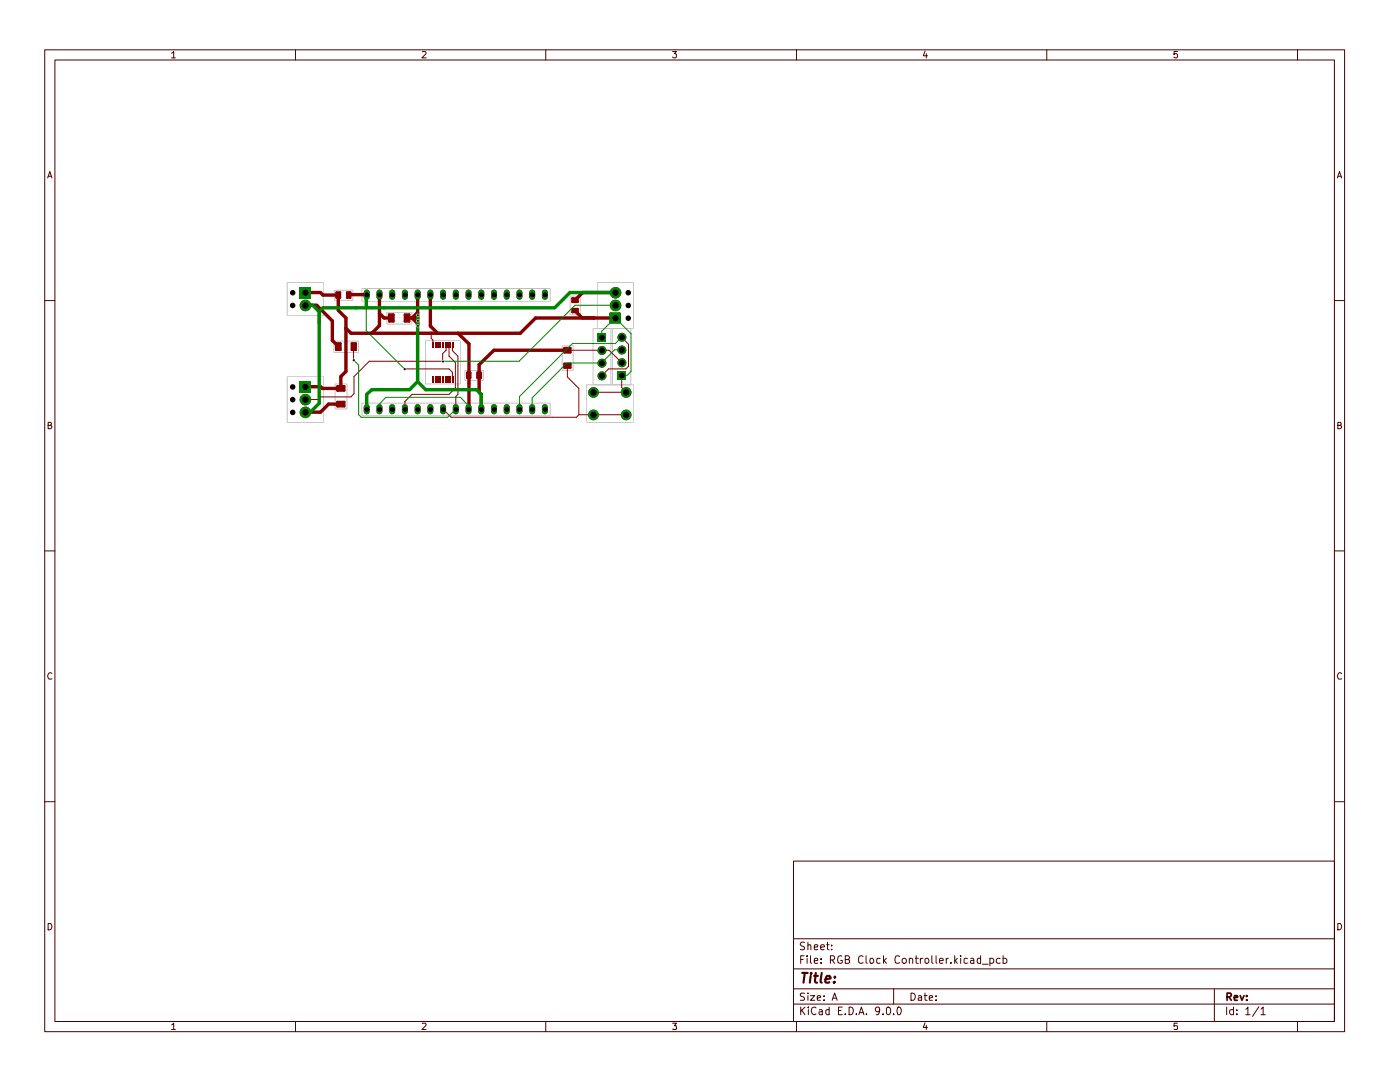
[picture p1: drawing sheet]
<svg xmlns="http://www.w3.org/2000/svg" width="279mm" height="216mm" viewBox="0 0 279 216" stroke-linecap="round" stroke-linejoin="round" font-family="sans-serif">
<g fill="none" stroke="#480000" stroke-width=".2">
<path d="M8.9 9.9h259.4v196h-259.4zM11 12h255.3v191.8h-255.3zM34.2 10.6l.5-.3v1.2M34.2 11.5h.8M59 9.9v2.1M84.3 10.4l.6-.1 .1 .3-.8 .9h.8M108.9 9.9v2.1M134.2 10.3h.8l-.4 .4 .4 .2v.5l-.3 .1h-.3l-.2-.1M159 9.9v2.1M184.6 10.2l-.3 .9h.8M184.9 10.7v.8M208.9 9.9v2.1"/>
<path d="M235 10.3h-.7v.6l.2-.2h.3l.2 .2v.5l-.2 .1h-.3l-.2-.1M258.9 9.9v2.1M9.5 35.5l.4-1.3 .5 1.3M9.6 35.2h.7M266.9 35.5l.4-1.3 .5 1.3M267 35.2h.7M8.9 60h2.1M266.3 60h2M9.6 84.9h.4l.3-.3-.1-.2-.6-.1v1.2h.5l.3-.4-.4-.2M267 84.9l.6-.1v-.5h-.6v1.2h.5l.3-.4-.4-.2M8.9 109.9h2.1M266.3 109.9h2"/>
<path d="M10.4 134.4a.58 .58 0 0 0-.8 .1 .58 .58 0 0 0 .1 .8l.1 .2 .6-.1M267.8 134.4a.58 .58 0 0 0-.9 .1 .58 .58 0 0 0 .2 .8l.1 .2 .6-.1M8.9 160h2.1M266.3 160h2M158.4 171.8h107.9v32h-107.9zM9.6 184.3h.5a.72 .72 0 0 1 .2 .8 .72 .72 0 0 1-.7 .4zM158.4 197.3h107.9M158.4 193.3h107.9M158.4 187.3h107.9M159.8 191.5h.5M160.5 190.7h-.7v1.5M160.6 198.2h-.8l-.1 .4 .2 .1a.74 .74 0 0 1 .7 .6l-.2 .3h-.7"/>
<path d="M160.6 188.1l-.6-.1-.3 .3a.74 .74 0 0 0 .8 .6v.5h-.8M161.1 190.7v.2M161.1 191.2v1M161.2 198.2h.1M161.2 188.7l.2-.2 .3 .1 .1 .9M161.2 188v1.5M161.2 198.7v.9M161.7 198.7h.9l-.9 .9h.9M161.7 190.7v1.4l.3 .1M162.5 191.7l.7-.1v-.3l-.5-.1-.2 .3v.6l.2 .1 .5-.1M162.5 189l.7-.1v-.3l-.5-.1-.2 .3v.5l.2 .2 .5-.1M163.1 199.2l.7-.2-.2-.3h-.3l-.2 .1v.6l.1 .2h.5"/>
<path d="M163.8 189l.7-.1v-.3l-.5-.1-.2 .3v.5l.2 .2 .5-.1M163.9 192.1v.1M163.9 191.3v.2M164.5 199.5v.1M164.5 198.7v.1M165 188.5h.5M165.1 188v1.3l.4 .2M165.7 191.6h.6a.47 .47 0 0 0 .3-.5 .47 .47 0 0 0-.3-.4h-.6v1.5M166 189.4v.1M166 188.6v.2M166.1 199.6l.5-1.4 .5 1.4M166.1 191.6l.5 .6"/>
<path d="M166.2 199.2h.7M168 190.8a.56 .56 0 0 0-.6 0 .56 .56 0 0 0-.2 .6 .59 .59 0 0 0 .2 .7 .59 .59 0 0 0 .7 0v-.5h-.3M168.7 191.5l.7-.1 .1-.3v-.2l-.3-.2h-.5v1.5h.6l.2-.1v-.5l-.3-.1M172.2 190.9v-.1a.56 .56 0 0 0-.7 0 .56 .56 0 0 0-.2 .6 .59 .59 0 0 0 .2 .7 .59 .59 0 0 0 .7 0M172.8 190.7v1.4l.3 .1M173.7 191.3l.4-.1 .3 .4v.4l-.3 .2h-.2l-.3-.2zM175.6 191.3l-.4-.1-.2 .4v.5h.6M176.3 190.7v1.5M176.4 191.6l.5 .6M176.9 191.2l-.6 .6M178.3 197.3v3.1M179.5 190.9l-.1-.1a.56 .56 0 0 0-.6 0 .56 .56 0 0 0-.2 .6 .59 .59 0 0 0 .2 .7 .59 .59 0 0 0 .7 0"/>
<path d="M180.1 191.4l.3-.2 .3 .1 .2 .3v.4a.47 .47 0 0 1-.4 .2 .47 .47 0 0 1-.5-.2zM181.5 191.4l.1-.1a.36 .36 0 0 1 .6 .2v.7M181.5 191.2v1M181.8 198.2a.78 .78 0 0 1 .8 .5 .78 .78 0 0 1-.3 .9h-.5zM182.7 191.2h.6M182.8 190.7v1.4l.5 .1M183.3 198.7h.4l.2 .1v.8h-.6v-.4l.6-.2M183.7 191.2v1M184.2 191.2l-.4 .1-.1 .3M184.4 198.7h.6M184.6 198.2v1.2l.1 .2h.3M184.6 191.4l.3-.2 .4 .2 .1 .6-.3 .2-.5-.1z"/>
<path d="M185.5 199.2l.6-.2-.1-.3h-.4l-.1 .1v.6v.2h.5M186 190.7v1.4l.2 .1M186.8 199.5v.1M186.8 198.7v.1M186.8 190.7v1.4l.2 .1M187.5 191.7l.7-.1v-.3l-.5-.1-.2 .3v.6l.2 .1 .5-.1M188.8 191.2v1M189.3 191.2l-.5 .4M189.8 192.1v.1M190.5 190.7v1.5M190.6 191.6l.4 .6M191 191.2l-.5 .6"/>
<path d="M191.7 190.7v.2M191.7 191.2v1M193.1 191.3l-.4-.1-.3 .2v.7l.3 .1 .4-.1M193.8 191.3h.5v.9M194.3 191.6h-.5l-.1 .3 .1 .3 .5-.1M195.7 191.3l-.4-.1-.3 .4 .1 .5h.6M195.7 190.7v1.5M196 192.4h1.2M197.6 191.3h.6l.1 .3v.4a.52 .52 0 0 1-.7 .1M197.6 191.2v1.5M199.6 191.3h-.6l-.2 .3v.4a.52 .52 0 0 0 .8 .1M200.2 191.3h.6l.1 .3v.4a.52 .52 0 0 1-.7 .1"/>
<path d="M200.2 190.7v1.5M242.4 197.3v6.5M267 184.3h.5a.72 .72 0 0 1 .2 .8 .72 .72 0 0 1-.7 .4zM34.2 204.5l.5-.3v1.2M34.2 205.4h.8M59 203.8v2.1M84.3 204.3l.6-.1 .1 .3-.8 .9h.8M108.9 203.8v2.1M134.2 204.2h.8l-.4 .5 .4 .1v.6h-.8M158.4 200.4h107.9M159 203.8v2.1M159.8 200.9v1.6"/>
<path d="M160 201.5l.6 1M160.6 200.9l-.8 .9M161.3 200.9v.2M161.3 201.5v1M162.8 201.1a.63 .63 0 0 0-.8 .1 .63 .63 0 0 0 0 .8l.1 .2a.45 .45 0 0 0 .7 .1M163.5 201.5h.4l.2 .1v.9M164.1 201.8l-.7 .2 .2 .5 .5-.1M165.5 201.5h-.4l-.3 .2 .1 .6 .2 .2 .4-.1M165.5 200.9v1.6M167.3 201.6h.5M168.1 200.9h-.8v1.6h.8M168.7 202.3v.2"/>
<path d="M169.5 200.9a.77 .77 0 0 1 .8 .8 .77 .77 0 0 1-.8 .8zM170.9 202.3v.2M171.4 202.5l.5-1.6 .5 1.6M171.6 202h.7M172.9 202.3v.2M175.5 201.5v.3l-.5 .1-.3-.4v-.3a.46 .46 0 0 1 .4-.3 .46 .46 0 0 1 .4 .3l-.1 1.1-.5 .2M176.2 202.3v.2M176.9 201.2l.3-.3a.82 .82 0 0 1 .6 .8 .82 .82 0 0 1-.6 .8l-.3-.4zM178.3 202.3v.2M179.1 201.1l.3-.2a.82 .82 0 0 1 .5 .8 .82 .82 0 0 1-.5 .8l-.3-.2-.1-.4zM184.6 204.1l-.3 .9h.8M184.9 204.6v.8"/>
<path d="M208.9 203.8v2.1M235 204.2h-.7v.6h.7v.6h-.7M244.8 200.9v1.6M246.2 201.5h-.5l-.3 .2v.4l.2 .3h.6M246.2 200.9v1.6M246.8 202.3v.2M246.8 201.5v.1M248.6 201.4l.4-.5v1.6M248.6 202.5h.9M251.2 200.9l-1.2 1.9M251.7 201.4l.4-.5v1.6M251.7 202.5h.8"/>
<path d="M258.9 203.8v2.1"/>
</g>
<path d="M244.9 198.9h.6l.2-.2v-.5h-.8v1.4M245.2 198.9l.5 .7M246.3 199.1l.7-.1-.1-.3h-.5l-.1 .1 .1 .8h.5M247.5 198.7l.4 .9 .4-.9M248.8 199.5v.1M248.8 198.7v.1" fill="none" stroke="#480000" stroke-width=".34"/>
<path d="M160.1 194.1h1.1M160.6 194.1l-.2 2M161.8 194.7l-.2 1.4M161.9 194.1v.2M162.5 194.7h.7M162.8 194.1l-.2 1.7 .1 .2 .4 .1M164 194.1l-.3 1.7 .3 .3M164.8 195.4l1-.2-.3-.5h-.4l-.2 .2-.2 .9 .2 .3 .6-.1M166.5 195.9l.1 .1h-.2l.1-.1-.1 .2M166.6 194.9v.2" fill="none" stroke="#480000" stroke-width=".42"/>
<g fill="none" stroke="#c2c2c2" stroke-width=".2">
<path d="M57.3 56.4h7.3v6.6h-7.3zM66.7 57.9h3.7v2h-3.7zM72.2 57.6h37.6v2.5h-37.6zM113.8 59.1h2v3.7h-2zM57.3 75.2h7.3v9.1h-7.3zM66.6 68.1h4.9v2.3h-4.9zM66.9 76.6h2.4v5h-2.4zM77.2 62.3h5v2.4h-5zM84.9 68h7v8.6h-7zM92.8 73.9h3.7v2h-3.7zM112.2 69h2.2v4.9h-2.2zM117 76.8h9.5v7.5h-9.5z"/>
<path d="M119.2 65.5v-9.1h7.2v9.1h-8v11.3M121.9 65.5v11.3M122.3 65.5v11.3M125.9 65.5v11.3M72.2 80.4h37.6v2.6h-37.6z"/>
</g>
<g fill="none" stroke="#850100" stroke-width=".68">
<path d="M61.4 58.9l-.5-.5h3.1l.5 .5h3v3l1.5 1.6v10.6l-1 1v2.4h-3.7l-.3-.3h-3.1M69.6 58.8h3.6M75.7 58.8v6.2l-1.5 1.5M83.3 58.8v6.2M85.9 58.8v6.3l1.4 1.4M122.8 58.4h-6.5l-1.5 1.5M60.9 60.9h2.3l3.1 3.1v3.9l1.2 1.2M75.7 62.5l1 1h1.4M81.2 63.5h1.6M82.8 63.5l.5 .5M83.3 62.9l-.5 .6M83.3 62.4l-1.1 1.1 1.1 1.1"/>
<path d="M91.4 66.5l2.2 2.1v13.1M113.2 69.9h-14.6l-3 2.9v5.5l.4 .4v3M114.8 62l1.4 1.5M122.8 63.5h-15.9l-3.1 3h-33.7l-1.1-1M68 80.6h-2.4l-1.6 1.6h-3.1"/>
</g>
<g fill="none" stroke="#850100" stroke-width=".2">
<path d="M70.6 69.1v2.7M80.7 73.6h8.9l.7 .7v1.3M86.1 66.5v1l.3 .4v.9M89 68.8v1.1l-.7 .7v1.5h-14.6l-3.1 3v3.4l-.5 .7h-6.1l-.5 .5h-2.6l.5-.5M89.6 68.8v2.3l1.3 1.2v5.1l-1.3 1.3h-7.4l-1.4 1.4v1.6M90.3 68.8v1.2l1.1 1.1v7.6l-.4 .4v2.6M113.2 69.9h.1M113.2 69.9h8.3l2.6 2.4M113.2 72.9v2.3l2.3 2.3v5.3M124.1 67.3l1.3 1.4v4.4l-.5 .5h-3.5l-1.3 1.4M124.1 74.9v2.4l.8 1h-6.5M88.4 81.7l1.6 1.6h25l.5-.5"/>
<path d="M115.5 82.8h9.4"/>
</g>
<g fill="#850100">
<path d="M59.9 57.3h2.2v2.2h-2.2z"/>
<path d="M67.4 80.3h1.3v.8h-1.3z"/>
<circle cx="61" cy="61" r="1.14"/>
</g>
<path d="M67.3 80.2h1.4v.9h-1.4z" fill="none" stroke="#850100" stroke-width=".51"/>
<path d="M67.4 77.1h1.3v.9h-1.3z" fill="#850100"/>
<path d="M67.3 77.1h1.4v.8h-1.4z" fill="none" stroke="#850100" stroke-width=".51"/>
<path d="M67.1 68.6h.9v1.2h-.9z" fill="#850100"/>
<path d="M67.1 68.5h.8v1.3h-.8z" fill="none" stroke="#850100" stroke-width=".51"/>
<path d="M70.3 68.6h.7v1.2h-.7z" fill="#850100"/>
<path d="M70.2 68.5h.8v1.3h-.8z" fill="none" stroke="#850100" stroke-width=".51"/>
<path d="M73.2 81.2v.9M75.7 81.2v.9M78.3 81.2v.9M80.8 81.2v.9M83.3 81.2v.9" fill="none" stroke="#850100" stroke-width="1.2"/>
<path d="M77.7 62.8h.9v1.4h-.9z" fill="#850100"/>
<path d="M77.7 62.8h.8v1.3h-.8z" fill="none" stroke="#850100" stroke-width=".51"/>
<path d="M73.2 58.4v.8M75.7 58.4v.8M78.3 58.4v.8M80.8 58.4v.8M83.3 58.4v.8" fill="none" stroke="#850100" stroke-width="1.2"/>
<path d="M69.3 58.4h.6v1h-.6z" fill="#850100"/>
<path d="M69.3 58.4h.6v1h-.6z" fill="none" stroke="#850100" stroke-width=".51"/>
<path d="M67.2 58.4h.7v1h-.7z" fill="#850100"/>
<path d="M67.2 58.4h.7v1h-.7z" fill="none" stroke="#850100" stroke-width=".51"/>
<g fill="#850100">
<path d="M59.9 76.1h2.2v2.2h-2.2z"/>
<path d="M114.3 59.6h1v.7h-1z"/>
<circle cx="61" cy="79.7" r="1.14"/>
<circle cx="61" cy="82.3" r="1.14"/>
</g>
<path d="M114.3 59.6h1v.6h-1z" fill="none" stroke="#850100" stroke-width=".51"/>
<path d="M101.1 58.4v.8M103.7 58.4v.8M106.2 58.4v.8M108.7 58.4v.8" fill="none" stroke="#850100" stroke-width="1.2"/>
<path d="M114.3 61.7h1v.6h-1z" fill="#850100"/>
<path d="M114.3 61.7h1v.6h-1z" fill="none" stroke="#850100" stroke-width=".51"/>
<path d="M121.9 62.6h1.8v1.7h-1.8z" fill="#850100"/>
<path d="M121.9 62.6h1.7v1.7h-1.7z" fill="none" stroke="#850100" stroke-width=".51"/>
<g fill="#850100">
<path d="M87.5 75.1h.5v1.3h-.5z"/>
<path d="M88.2 75.1h.4v1.3h-.4z"/>
<path d="M88.8 75.1h.4v1.3h-.4z"/>
<path d="M89.5 75.1h.4v1.3h-.4z"/>
<path d="M90.2 75.1h.3v1.3h-.3z"/>
<path d="M95.3 74.4h.7v1h-.7z"/>
<circle cx="122.8" cy="61" r="1.14"/>
<circle cx="122.8" cy="58.4" r="1.14"/>
</g>
<path d="M95.3 74.4h.7v1h-.7z" fill="none" stroke="#850100" stroke-width=".51"/>
<path d="M93.3 74.4h.6v1h-.6z" fill="#850100"/>
<path d="M93.3 74.4h.5v1h-.5z" fill="none" stroke="#850100" stroke-width=".51"/>
<g fill="#850100">
<path d="M119.3 66.5h1.7v1.7h-1.7z"/>
<path d="M90.2 68.2h.3v1.2h-.3z"/>
<path d="M89.5 68.2h.4v1.2h-.4z"/>
<path d="M88.8 68.2h.4v1.2h-.4z"/>
<circle cx="124.1" cy="69.8" r=".89"/>
<circle cx="124.1" cy="67.3" r=".89"/>
</g>
<path d="M88.4 58.4v.8M91 58.4v.8M93.5 58.4v.8M96 58.4v.8M98.6 58.4v.8" fill="none" stroke="#850100" stroke-width="1.2"/>
<g fill="#850100">
<path d="M123.2 74.1h1.8v1.7h-1.8z"/>
<path d="M112.7 69.5h1.2v.9h-1.2z"/>
<circle cx="124.1" cy="72.4" r=".89"/>
<circle cx="120.1" cy="69.9" r=".89"/>
<circle cx="120.1" cy="72.5" r=".89"/>
<circle cx="120.1" cy="75" r=".89"/>
</g>
<path d="M112.6 69.5h1.2v.8h-1.2z" fill="none" stroke="#850100" stroke-width=".51"/>
<path d="M112.7 72.6h1.2v.8h-1.2z" fill="#850100"/>
<path d="M112.6 72.6h1.2v.8h-1.2z" fill="none" stroke="#850100" stroke-width=".51"/>
<g fill="#850100">
<path d="M80.8 62.8h.9v1.4h-.9z"/>
<circle cx="125" cy="82.8" r="1.06"/>
<circle cx="118.4" cy="82.8" r="1.06"/>
<circle cx="125" cy="78.3" r="1.06"/>
<circle cx="118.4" cy="78.3" r="1.06"/>
</g>
<path d="M80.8 62.8h.9v1.3h-.9z" fill="none" stroke="#850100" stroke-width=".51"/>
<g fill="#850100">
<path d="M86.9 68.2h.4v1.2h-.4z"/>
<path d="M86.3 68.2h.3v1.2h-.3z"/>
</g>
<path d="M85.9 58.4v.8" fill="none" stroke="#850100" stroke-width="1.2"/>
<g fill="#850100">
<path d="M88.2 68.2h.4v1.2h-.4z"/>
<path d="M87.5 68.2h.5v1.2h-.5z"/>
<path d="M86.3 75.1h.3v1.3h-.3z"/>
<path d="M86.9 75.1h.4v1.3h-.4z"/>
</g>
<path d="M85.9 81.2v.9M88.4 81.2v.9M91 81.2v.9M93.5 81.2v.9M96 81.2v.9M98.6 81.2v.9M101.1 81.2v.9M103.7 81.2v.9M106.2 81.2v.9M108.7 81.2v.9" fill="none" stroke="#850100" stroke-width="1.2"/>
<path d="M70.6 71.8l1 1v10l.5 .5h17.3l1.6-1.6M73.1 61.4v4.6l7.6 7.6M120.1 67.3v-1.2l2.7-2.6 3.1 3.1v7.5l-.7 .8h-1.1M122.8 60.9h-8l-11.2 11.2h-15.3M124.1 67.3l-1.3 1.2h-8.5l-10.6 10.6v2.6M124.1 69.8h-1.5l-2.5 2.6h-7l-6.9 7v2.3M93.5 81l-1.6-1.7h-14.9l-1.3 1.3v1.1" fill="none" stroke="#008500" stroke-width=".2"/>
<path d="M73.1 58.9v2.5M122.8 58.4h-9.1l-3 3h-46.2l-.8 .8M60.9 60.9h1.5l1.3 1.3M63.7 62.2v18.3l-1.8 1.7h-1M83.3 76.2l1.7 1.6h10.1l.9 .9v3M83.3 76.2l-1.6 1.6h-7.5l-1 .9v3M83.3 62.9v13.3" fill="none" stroke="#008500" stroke-width=".68"/>
<g fill="#008500">
<path d="M59.9 57.3h2.2v2.2h-2.2z"/>
<circle cx="61" cy="61" r="1.14"/>
</g>
<g fill="none" stroke="#008500" stroke-width="1.2">
<path d="M73.2 58.4v.8M75.7 58.4v.8M78.3 58.4v.8M80.8 58.4v.8M83.3 58.4v.8M85.9 58.4v.8M88.4 58.4v.8M73.2 81.2v.9M75.7 81.2v.9M78.3 81.2v.9M80.8 81.2v.9M83.3 81.2v.9"/>
<path d="M85.9 81.2v.9M88.4 81.2v.9M91 81.2v.9M93.5 81.2v.9M96 81.2v.9"/>
</g>
<g fill="#008500">
<path d="M59.9 76.1h2.2v2.2h-2.2z"/>
<path d="M119.3 66.5h1.7v1.7h-1.7z"/>
<path d="M121.9 62.6h1.8v1.7h-1.8z"/>
<circle cx="61" cy="79.7" r="1.14"/>
<circle cx="61" cy="82.3" r="1.14"/>
<circle cx="124.1" cy="69.8" r=".89"/>
<circle cx="124.1" cy="67.3" r=".89"/>
<circle cx="120.1" cy="69.9" r=".89"/>
<circle cx="120.1" cy="72.5" r=".89"/>
</g>
<path d="M121.9 62.6h1.7v1.7h-1.7z" fill="none" stroke="#008500" stroke-width=".51"/>
<circle cx="122.8" cy="61" r="1.14" fill="#008500"/>
<path d="M98.6 81.2v.9M101.1 81.2v.9M103.7 81.2v.9M106.2 81.2v.9M108.7 81.2v.9" fill="none" stroke="#008500" stroke-width="1.2"/>
<circle cx="122.8" cy="58.4" r="1.14" fill="#008500"/>
<path d="M91 58.4v.8M93.5 58.4v.8M96 58.4v.8M98.6 58.4v.8M101.1 58.4v.8M103.7 58.4v.8M106.2 58.4v.8M108.7 58.4v.8" fill="none" stroke="#008500" stroke-width="1.2"/>
<g fill="#008500">
<path d="M123.2 74.1h1.8v1.7h-1.8z"/>
<circle cx="124.1" cy="72.4" r=".89"/>
<circle cx="120.1" cy="75" r=".89"/>
<circle cx="125" cy="82.8" r="1.06"/>
<circle cx="118.4" cy="82.8" r="1.06"/>
<circle cx="125" cy="78.3" r="1.06"/>
<circle cx="118.4" cy="78.3" r="1.06"/>
</g>
<g fill="#000">
<circle cx="58.4" cy="58.4" r=".55"/>
<circle cx="61" cy="58.4" r=".55"/>
<circle cx="61" cy="58.4" r=".64"/>
<circle cx="73.2" cy="58.8" r=".47"/>
<circle cx="75.8" cy="58.8" r=".47"/>
<circle cx="78.3" cy="58.8" r=".47"/>
<circle cx="80.8" cy="58.8" r=".47"/>
<circle cx="83.4" cy="58.8" r=".47"/>
<circle cx="85.9" cy="58.8" r=".47"/>
<circle cx="88.5" cy="58.8" r=".47"/>
<circle cx="91" cy="58.8" r=".47"/>
<circle cx="93.5" cy="58.8" r=".47"/>
<circle cx="96.1" cy="58.8" r=".47"/>
<circle cx="98.6" cy="58.8" r=".47"/>
<circle cx="101.2" cy="58.8" r=".47"/>
<circle cx="103.7" cy="58.8" r=".47"/>
<circle cx="106.2" cy="58.8" r=".47"/>
<circle cx="108.8" cy="58.8" r=".47"/>
<circle cx="122.8" cy="58.4" r=".55"/>
<circle cx="122.8" cy="58.4" r=".64"/>
<circle cx="125.4" cy="58.4" r=".55"/>
<circle cx="58.4" cy="77.2" r=".55"/>
<circle cx="58.4" cy="79.7" r=".55"/>
<circle cx="58.4" cy="61" r=".55"/>
<circle cx="61" cy="77.2" r=".55"/>
<circle cx="61" cy="79.7" r=".55"/>
<circle cx="61" cy="61" r=".55"/>
<circle cx="61" cy="77.2" r=".64"/>
<circle cx="61" cy="61" r=".64"/>
<circle cx="61" cy="79.7" r=".64"/>
<circle cx="118.4" cy="78.3" r=".55"/>
<circle cx="118.4" cy="78.3" r=".64"/>
<circle cx="120.1" cy="72.5" r=".55"/>
<circle cx="120.1" cy="69.9" r=".55"/>
<circle cx="120.1" cy="67.4" r=".55"/>
<circle cx="120.1" cy="75" r=".55"/>
<circle cx="122.8" cy="61" r=".55"/>
<circle cx="122.8" cy="63.5" r=".55"/>
<circle cx="122.8" cy="63.5" r=".64"/>
<circle cx="122.8" cy="61" r=".64"/>
<circle cx="124.1" cy="67.3" r=".55"/>
<circle cx="124.1" cy="72.4" r=".55"/>
<circle cx="124.1" cy="69.8" r=".55"/>
<circle cx="124.1" cy="74.9" r=".55"/>
<circle cx="125" cy="78.3" r=".55"/>
<circle cx="125" cy="78.3" r=".64"/>
<circle cx="125.4" cy="61" r=".55"/>
<circle cx="125.4" cy="63.5" r=".55"/>
<circle cx="58.4" cy="82.3" r=".55"/>
<circle cx="61" cy="82.3" r=".55"/>
<circle cx="61" cy="82.3" r=".64"/>
<circle cx="73.2" cy="81.7" r=".47"/>
<circle cx="75.8" cy="81.7" r=".47"/>
<circle cx="78.3" cy="81.7" r=".47"/>
<circle cx="80.8" cy="81.7" r=".47"/>
<circle cx="83.4" cy="81.7" r=".47"/>
<circle cx="85.9" cy="81.7" r=".47"/>
<circle cx="88.5" cy="81.7" r=".47"/>
<circle cx="91" cy="81.7" r=".47"/>
<circle cx="93.5" cy="81.7" r=".47"/>
<circle cx="96.1" cy="81.7" r=".47"/>
<circle cx="98.6" cy="81.7" r=".47"/>
<circle cx="101.2" cy="81.7" r=".47"/>
<circle cx="103.7" cy="81.7" r=".47"/>
<circle cx="106.2" cy="81.7" r=".47"/>
<circle cx="108.8" cy="81.7" r=".47"/>
<circle cx="118.4" cy="82.8" r=".55"/>
<circle cx="118.4" cy="82.8" r=".64"/>
<circle cx="125" cy="82.8" r=".55"/>
<circle cx="125" cy="82.8" r=".64"/>
</g>
<path d="M83.3 62.7h.2l.1 .2-.1 .2h-.2l-.1-.2z" fill="#ececec"/>
<path d="M83.3 62.7h.2l.1 .2-.1 .2h-.2l-.1-.2z" fill="none" stroke="#ececec" stroke-width=".2"/>
<path d="M83.3 63.8h.2l.1 .2-.1 .2h-.2l-.1-.2z" fill="#ececec"/>
<path d="M83.3 63.8h.2l.1 .2-.1 .2h-.2l-.1-.2z" fill="none" stroke="#ececec" stroke-width=".2"/>
<path d="M80.7 73.5h.2l.1 .2-.1 .1h-.2l-.1-.1z" fill="#ececec"/>
<path d="M80.7 73.5h.2l.1 .2-.1 .1h-.2l-.1-.1z" fill="none" stroke="#ececec" stroke-width=".2"/>
<path d="M88.3 71.9h.2l.1 .2-.1 .2h-.2l-.1-.2z" fill="#ececec"/>
<path d="M88.3 71.9h.2l.1 .2-.1 .2h-.2l-.1-.2z" fill="none" stroke="#ececec" stroke-width=".2"/>
<path d="M70.5 71.7h.2l.1 .2-.1 .2h-.2l-.1-.2z" fill="#ececec"/>
<path d="M70.5 71.7h.2l.1 .2-.1 .2h-.2l-.1-.2z" fill="none" stroke="#ececec" stroke-width=".2"/>
<path d="M83.3 64.8h.2l.1 .2-.1 .2h-.2l-.1-.2z" fill="#ececec"/>
<path d="M83.3 64.8h.2l.1 .2-.1 .2h-.2l-.1-.2z" fill="none" stroke="#ececec" stroke-width=".2"/>
<path d="M70.5 71.7h.2l.1 .2-.1 .2h-.2l-.1-.2zM80.7 73.5h.2l.1 .2-.1 .1h-.2l-.1-.1zM83.3 62.7h.2l.1 .2-.1 .2h-.2l-.1-.2zM83.3 63.8h.2l.1 .2-.1 .2h-.2l-.1-.2zM83.3 64.8h.2l.1 .2-.1 .2h-.2l-.1-.2zM88.3 71.9h.2l.1 .2-.1 .2h-.2l-.1-.2z" fill="#000"/>
</svg>
